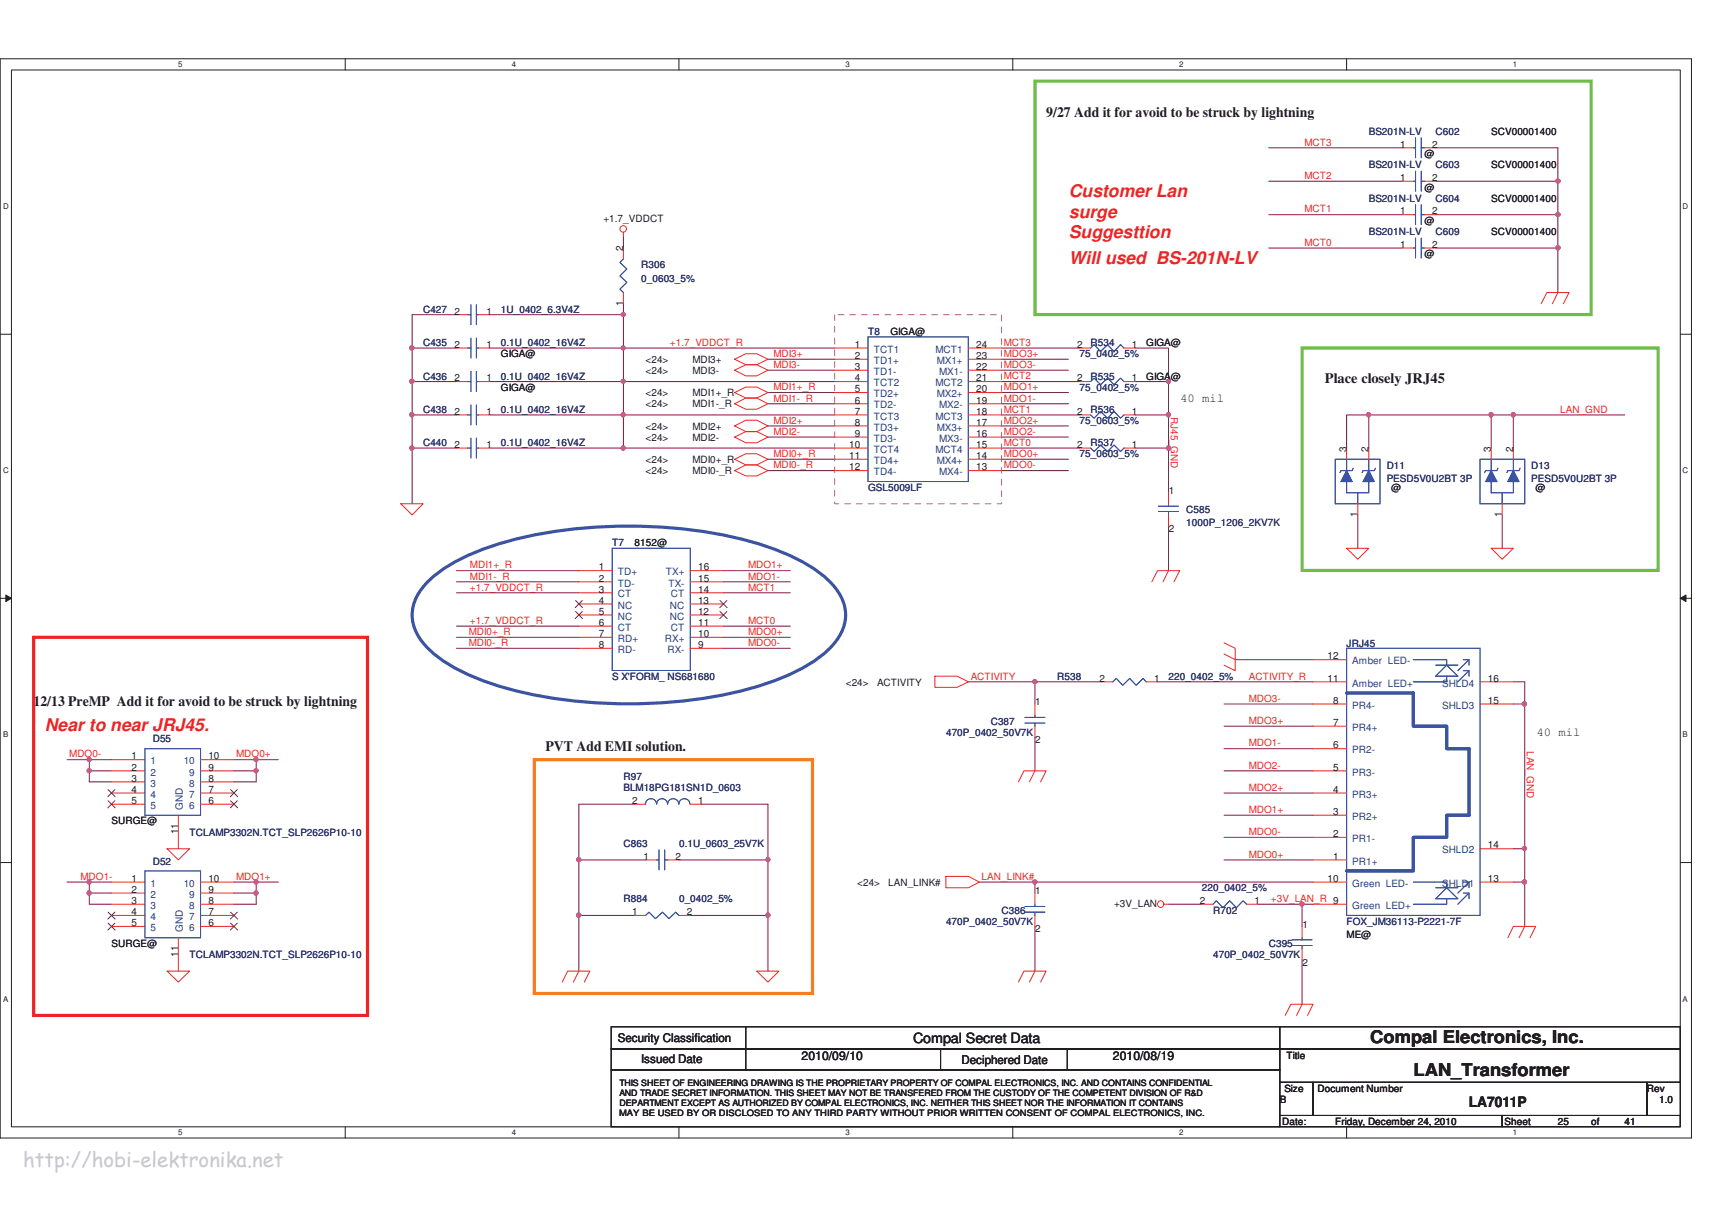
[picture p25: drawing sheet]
<svg xmlns="http://www.w3.org/2000/svg" width="297mm" height="210mm" viewBox="0 0 297 210" stroke-linecap="round" stroke-linejoin="round" font-family="sans-serif">
<defs><g id="words">
<text font-size="3.5" fill="#c7c9cb" x="4" y="202.6">http://hobi-elektronika.net</text>
<g font-size="3" fill="#ec2426">
<text x="185.5" y="34.2">Customer Lan</text>
<text x="185.5" y="37.8">surge</text>
<text x="185.5" y="41.3">Suggesttion</text>
<text x="185.5" y="45.8">Will used BS-201N-LV</text>
<text x="7.8" y="126.9">Near to near JRJ45.</text>
</g>
<g font-size="3" fill="#221e1f">
<text x="237.7" y="181">Compal Electronics, Inc.</text>
<text x="245.3" y="186.8">LAN_Transformer</text>
</g>
<g font-size="2.5" fill="#221e1f">
<text x="181.5" y="20.2">9/27 Add it for avoid to be struck by lightning</text>
<text x="229.9" y="66.5">Place closely JRJ45</text>
<text x="5.8" y="122.6">12/13 PreMP Add it for avoid to be struck by lightning</text>
<text x="94.6" y="130.2">PVT Add EMI solution.</text>
<text x="158.4" y="181">Compal Secret Data</text>
<text x="254.9" y="192.1">LA7011P</text>
</g>
<g font-size="2.1" fill="#221e1f">
<text x="204.8" y="69.7">40 mil</text>
<text x="266.6" y="127.7">40 mil</text>
<text x="107.2" y="180.8">Security Classification</text>
<text x="111.2" y="184.5">Issued Date</text>
<text x="139.1" y="184">2010/09/10</text>
<text x="166.8" y="184.7">Deciphered Date</text>
<text x="193.1" y="184">2010/08/19</text>
</g>
<g font-size="1.7" fill="#2d2d72">
<text x="237.5" y="23.4">BS201N-LV</text>
<text x="249.1" y="23.4">C602</text>
<text x="237.5" y="29.2">BS201N-LV</text>
<text x="249.1" y="29.2">C603</text>
<text x="237.5" y="35">BS201N-LV</text>
<text x="249.1" y="35">C604</text>
<text x="237.5" y="40.7">BS201N-LV</text>
<text x="249.1" y="40.7">C609</text>
<text x="111.3" y="46.6">R306</text>
<text x="111.3" y="48.9">0_0603_5%</text>
<text x="73.4" y="54.3">C427</text>
<text x="86.9" y="54.3">1U_0402_6.3V4Z</text>
<text x="150.6" y="58.2">T8</text>
<text x="73.4" y="60.1">C435</text>
<text x="73.4" y="65.9">C436</text>
<text x="86.9" y="60.1">0.1U_0402_16V4Z</text>
<text x="86.9" y="65.9">0.1U_0402_16V4Z</text>
<text x="187.3" y="62">75_0402_5%</text>
<text x="189.2" y="60.1">R534</text>
<text x="189.2" y="65.9">R535</text>
<text x="73.4" y="71.7">C438</text>
<text x="86.9" y="71.7">0.1U_0402_16V4Z</text>
<text x="187.3" y="67.8">75_0402_5%</text>
<text x="189.2" y="71.7">R536</text>
<text x="73.4" y="77.5">C440</text>
<text x="86.9" y="77.5">0.1U_0402_16V4Z</text>
<text x="187.3" y="73.6">75_0603_5%</text>
<text x="189.2" y="77.5">R537</text>
<text x="187.3" y="79.4">75_0603_5%</text>
<text x="240.6" y="81.3">D11</text>
<text x="240.6" y="83.6">PESD5V0U2BT 3P</text>
<text x="265.7" y="81.3">D13</text>
<text x="265.7" y="83.6">PESD5V0U2BT 3P</text>
<text x="150.6" y="85.2">GSL5009LF</text>
<text x="205.8" y="89">C585</text>
<text x="106.2" y="94.8">T7</text>
<text x="205.8" y="91.3">1000P_1206_2KV7K</text>
<text x="233.6" y="112.2">JRJ45</text>
<text x="106.2" y="118">S X'FORM_ NS681680</text>
<text x="183.4" y="118">R538</text>
<text x="202.7" y="118">220_0402_5%</text>
<text x="171.9" y="125.7">C387</text>
<text x="26.5" y="128.8">D55</text>
<text x="164.1" y="127.6">470P_0402_50V7K</text>
<text x="108.2" y="135.4">R97</text>
<text x="108.2" y="137.3">BLM18PG181SN1D_0603</text>
<text x="32.9" y="145">TCLAMP3302N.TCT_SLP2626P10-10</text>
<text x="108.2" y="146.9">C863</text>
<text x="117.8" y="146.9">0.1U_0603_25V7K</text>
<text x="26.5" y="150">D52</text>
<text x="208.5" y="154.7">220_0402_5%</text>
<text x="108.2" y="156.6">R884</text>
<text x="117.8" y="156.6">0_0402_5%</text>
<text x="164.1" y="160.5">470P_0402_50V7K</text>
<text x="173.8" y="158.5">C386</text>
<text x="210.5" y="158.5">R702</text>
<text x="233.6" y="160.5">FOX_JM36113-P2221-7F</text>
<text x="32.9" y="166.3">TCLAMP3302N.TCT_SLP2626P10-10</text>
<text x="210.5" y="166.2">470P_0402_50V7K</text>
<text x="220.1" y="164.3">C395</text>
</g>
<g font-size="1.7" fill="#221e1f">
<text x="258.7" y="23.4">SCV00001400</text>
<text x="242.9" y="25.6">1</text>
<text x="247.1" y="27.3">@</text>
<text x="248.5" y="25.6">2</text>
<text x="258.7" y="29.2">SCV00001400</text>
<text x="242.9" y="31.4">1</text>
<text x="247.1" y="33.1">@</text>
<text x="248.5" y="31.4">2</text>
<text x="258.7" y="35">SCV00001400</text>
<text x="104.7" y="38.5">+1.7_VDDCT</text>
<text x="242.9" y="37.2">1</text>
<text x="247.1" y="38.9">@</text>
<text x="248.5" y="37.2">2</text>
<text x="258.7" y="40.7">SCV00001400</text>
<text x="108.1" y="43.6" transform="rotate(-90 108.1 43.6)">2</text>
<text x="242.9" y="43">1</text>
<text x="247.1" y="44.6">@</text>
<text x="248.5" y="43">2</text>
<text x="108.1" y="53.1" transform="rotate(-90 108.1 53.1)">1</text>
<text x="78.8" y="54.6">2</text>
<text x="84.4" y="54.6">1</text>
<text x="154.5" y="58.2">GIGA@</text>
<text x="78.8" y="60.4">2</text>
<text x="84.4" y="60.4">1</text>
<text x="86.9" y="62">GIGA@</text>
<text x="112" y="63">&lt;24&gt;</text>
<text x="112" y="64.9">&lt;24&gt;</text>
<text x="120.1" y="63">MDI3+</text>
<text x="120.1" y="64.9">MDI3-</text>
<text x="148.3" y="60.4">1</text>
<text x="148.3" y="62.3">2</text>
<text x="148.3" y="64.2">3</text>
<text x="169.4" y="64.2">22</text>
<text x="169.4" y="60.4">24</text>
<text x="169.4" y="62.3">23</text>
<text x="186.9" y="60.4">2</text>
<text x="196.4" y="60.4">1</text>
<text x="198.9" y="60.1">GIGA@</text>
<text x="198.9" y="65.9">GIGA@</text>
<text x="78.8" y="66.1">2</text>
<text x="78.8" y="72">2</text>
<text x="84.4" y="66.1">1</text>
<text x="84.4" y="72">1</text>
<text x="86.9" y="67.8">GIGA@</text>
<text x="112" y="68.8">&lt;24&gt;</text>
<text x="112" y="70.7">&lt;24&gt;</text>
<text x="120.1" y="68.8">MDI1+_R</text>
<text x="120.1" y="70.7">MDI1-_R</text>
<text x="148.3" y="66.1">4</text>
<text x="148.3" y="68.1">5</text>
<text x="148.3" y="70">6</text>
<text x="148.3" y="72">7</text>
<text x="169.4" y="70">19</text>
<text x="169.4" y="66.1">21</text>
<text x="169.4" y="72">18</text>
<text x="169.4" y="68.1">20</text>
<text x="186.9" y="72">2</text>
<text x="186.9" y="66.1">2</text>
<text x="196.4" y="72">1</text>
<text x="196.4" y="66.1">1</text>
<text x="78.8" y="77.7">2</text>
<text x="84.4" y="77.7">1</text>
<text x="112" y="76.5">&lt;24&gt;</text>
<text x="112" y="74.5">&lt;24&gt;</text>
<text x="120.1" y="76.5">MDI2-</text>
<text x="120.1" y="74.5">MDI2+</text>
<text x="147.3" y="77.7">10</text>
<text x="148.3" y="73.9">8</text>
<text x="148.3" y="75.8">9</text>
<text x="169.4" y="75.8">16</text>
<text x="169.4" y="77.7">15</text>
<text x="169.4" y="73.9">17</text>
<text x="186.9" y="77.7">2</text>
<text x="196.4" y="77.7">1</text>
<text x="112" y="80.3">&lt;24&gt;</text>
<text x="112" y="82.3">&lt;24&gt;</text>
<text x="120.1" y="80.3">MDI0+_R</text>
<text x="120.1" y="82.3">MDI0-_R</text>
<text x="147.3" y="79.7">11</text>
<text x="147.3" y="81.6">12</text>
<text x="169.4" y="81.6">13</text>
<text x="169.4" y="79.7">14</text>
<text x="233.6" y="78.4" transform="rotate(-90 233.6 78.4)">3</text>
<text x="237.5" y="78.4" transform="rotate(-90 237.5 78.4)">2</text>
<text x="258.7" y="78.4" transform="rotate(-90 258.7 78.4)">3</text>
<text x="262.5" y="78.4" transform="rotate(-90 262.5 78.4)">2</text>
<text x="202.8" y="85.7">1</text>
<text x="235.5" y="89.8" transform="rotate(-90 235.5 89.8)">1</text>
<text x="241.4" y="85.2">@</text>
<text x="260.6" y="89.8" transform="rotate(-90 260.6 89.8)">1</text>
<text x="266.4" y="85.2">@</text>
<text x="110.1" y="94.8">8152@</text>
<text x="202.8" y="92.3">2</text>
<text x="103.9" y="99">1</text>
<text x="103.9" y="100.9">2</text>
<text x="121.1" y="100.9">15</text>
<text x="121.1" y="99">16</text>
<text x="103.9" y="102.8">3</text>
<text x="103.9" y="104.8">4</text>
<text x="103.9" y="106.7">5</text>
<text x="121.1" y="104.8">13</text>
<text x="121.1" y="106.7">12</text>
<text x="121.1" y="102.8">14</text>
<text x="103.9" y="108.6">6</text>
<text x="103.9" y="110.6">7</text>
<text x="103.9" y="112.5">8</text>
<text x="121.1" y="108.6">11</text>
<text x="121.1" y="112.5">9</text>
<text x="121.1" y="110.6">10</text>
<text x="146.8" y="119">&lt;24&gt;</text>
<text x="152.2" y="119">ACTIVITY</text>
<text x="190.8" y="118.3">2</text>
<text x="200.2" y="118.3">1</text>
<text x="230.4" y="118.3">11</text>
<text x="230.4" y="114.4">12</text>
<text x="258.2" y="118.3">16</text>
<text x="179.6" y="122.4">1</text>
<text x="231.3" y="126">7</text>
<text x="231.3" y="122.1">8</text>
<text x="258.2" y="122.1">15</text>
<text x="22.8" y="131.8">1</text>
<text x="36.2" y="131.8">10</text>
<text x="179.6" y="129">2</text>
<text x="231.3" y="129.9">6</text>
<text x="22.8" y="133.7">2</text>
<text x="22.8" y="135.6">3</text>
<text x="22.8" y="137.6">4</text>
<text x="36.2" y="137.6">7</text>
<text x="36.2" y="135.6">8</text>
<text x="36.2" y="133.7">9</text>
<text x="231.3" y="137.6">4</text>
<text x="231.3" y="133.7">5</text>
<text x="19.3" y="143.1">SURGE@</text>
<text x="22.8" y="139.5">5</text>
<text x="36.2" y="139.5">6</text>
<text x="109.7" y="139.5">2</text>
<text x="121.1" y="139.5">1</text>
<text x="231.3" y="141.4">3</text>
<text x="30.9" y="144.8" transform="rotate(-90 30.9 144.8)">11</text>
<text x="111.6" y="149.2">1</text>
<text x="117.2" y="149.2">2</text>
<text x="231.3" y="145.3">2</text>
<text x="231.3" y="149.2">1</text>
<text x="258.2" y="147.2">14</text>
<text x="22.8" y="153">1</text>
<text x="22.8" y="154.9">2</text>
<text x="36.2" y="153">10</text>
<text x="36.2" y="154.9">9</text>
<text x="148.7" y="153.7">&lt;24&gt;</text>
<text x="154.1" y="153.7">LAN_LINK#</text>
<text x="179.6" y="155.2">1</text>
<text x="230.4" y="153">10</text>
<text x="258.2" y="153">13</text>
<text x="22.8" y="156.9">3</text>
<text x="22.8" y="158.8">4</text>
<text x="22.8" y="160.7">5</text>
<text x="36.2" y="160.7">6</text>
<text x="36.2" y="158.8">7</text>
<text x="36.2" y="156.9">8</text>
<text x="109.7" y="158.8">1</text>
<text x="119.2" y="158.8">2</text>
<text x="179.6" y="161.8">2</text>
<text x="193.3" y="157.4">+3V_LAN</text>
<text x="208.2" y="156.9">2</text>
<text x="217.6" y="156.9">1</text>
<text x="226" y="161">1</text>
<text x="19.3" y="164.3">SURGE@</text>
<text x="30.9" y="166" transform="rotate(-90 30.9 166)">11</text>
<text x="226" y="167.6">2</text>
<text x="233.6" y="162.8">ME@</text>
<text x="223.2" y="183.8">Title</text>
<text x="222" y="191.4">B</text>
<text x="222.8" y="189.4">Size</text>
<text x="228.6" y="189.4">Document Number</text>
<text x="285.8" y="189.4">Rev</text>
<text x="287.9" y="191.4">1.0</text>
<text x="222.5" y="195.2">Date:</text>
<text x="231.7" y="195.2">Friday, December 24, 2010</text>
<text x="261.1" y="195.2">Sheet</text>
<text x="270.3" y="195.2">25</text>
<text x="276.1" y="195.2">of</text>
<text x="281.9" y="195.2">41</text>
</g>
<g font-size="1.7" fill="#ec2426">
<text x="226.3" y="25.3">MCT3</text>
<text x="226.3" y="31.1">MCT2</text>
<text x="226.3" y="36.9">MCT1</text>
<text x="226.3" y="42.7">MCT0</text>
<text x="116.2" y="60">+1.7_VDDCT_R</text>
<text x="134.2" y="62">MDI3+</text>
<text x="134.2" y="63.9">MDI3-</text>
<text x="174.2" y="62">MDO3+</text>
<text x="174.2" y="63.9">MDO3-</text>
<text x="174.2" y="65.8">MCT2</text>
<text x="174.2" y="60">MCT3</text>
<text x="134.2" y="69.7">MDI1-_R</text>
<text x="134.2" y="67.7">MDI1+_R</text>
<text x="174.2" y="67.7">MDO1+</text>
<text x="174.2" y="69.7">MDO1-</text>
<text x="174.2" y="71.6">MCT1</text>
<text x="270.7" y="71.6">LAN_GND</text>
<text x="134.2" y="73.5">MDI2+</text>
<text x="134.2" y="75.5">MDI2-</text>
<text x="174.2" y="77.4">MCT0</text>
<text x="174.2" y="75.5">MDO2-</text>
<text x="174.2" y="73.5">MDO2+</text>
<text x="203.1" y="72.4" transform="rotate(90 203.1 72.4)">RJ45_GND</text>
<text x="134.2" y="79.3">MDI0+_R</text>
<text x="134.2" y="81.3">MDI0-_R</text>
<text x="174.2" y="79.3">MDO0+</text>
<text x="174.2" y="81.3">MDO0-</text>
<text x="81.5" y="98.6">MDI1+_R</text>
<text x="81.5" y="100.6">MDI1-_R</text>
<text x="129.8" y="98.6">MDO1+</text>
<text x="129.8" y="100.6">MDO1-</text>
<text x="81.5" y="102.5">+1.7_VDDCT_R</text>
<text x="129.8" y="102.5">MCT1</text>
<text x="81.3" y="110.2">MDI0+_R</text>
<text x="81.3" y="112.2">MDI0-_R</text>
<text x="81.5" y="108.3">+1.7_VDDCT_R</text>
<text x="129.8" y="108.3">MCT0</text>
<text x="129.8" y="110.2">MDO0+</text>
<text x="129.8" y="112.2">MDO0-</text>
<text x="168.4" y="117.9">ACTIVITY</text>
<text x="216.7" y="117.9">ACTIVITY_R</text>
<text x="216.7" y="125.6">MDO3+</text>
<text x="216.7" y="121.8">MDO3-</text>
<text x="12" y="131.4">MDO0-</text>
<text x="41" y="131.4">MDO0+</text>
<text x="216.7" y="129.5">MDO1-</text>
<text x="264.9" y="130.3" transform="rotate(90 264.9 130.3)">LAN_GND</text>
<text x="216.7" y="137.2">MDO2+</text>
<text x="216.7" y="133.4">MDO2-</text>
<text x="216.7" y="141.1">MDO1+</text>
<text x="216.7" y="145">MDO0-</text>
<text x="216.7" y="148.8">MDO0+</text>
<text x="14" y="152.7">MDO1-</text>
<text x="41" y="152.7">MDO1+</text>
<text x="170.3" y="152.7">LAN_LINK#</text>
<text x="220.5" y="156.5">+3V_LAN_R 9</text>
</g>
<g font-size="1.7" fill="#1d437e">
<text x="151.6" y="61.2">TCT1</text>
<text x="151.6" y="63.2">TD1+</text>
<text x="151.6" y="65.1">TD1-</text>
<text x="162.3" y="61.2">MCT1</text>
<text x="162.5" y="63.2">MX1+</text>
<text x="162.9" y="65.1">MX1-</text>
<text x="151.6" y="67">TCT2</text>
<text x="151.6" y="68.9">TD2+</text>
<text x="151.6" y="70.9">TD2-</text>
<text x="162.3" y="67">MCT2</text>
<text x="162.5" y="68.9">MX2+</text>
<text x="162.9" y="70.9">MX2-</text>
<text x="151.6" y="72.8">TCT3</text>
<text x="151.6" y="74.7">TD3+</text>
<text x="151.6" y="76.7">TD3-</text>
<text x="162.3" y="72.8">MCT3</text>
<text x="162.5" y="74.7">MX3+</text>
<text x="162.9" y="76.7">MX3-</text>
<text x="151.6" y="78.6">TCT4</text>
<text x="151.6" y="80.5">TD4+</text>
<text x="151.6" y="82.4">TD4-</text>
<text x="162.3" y="78.6">MCT4</text>
<text x="162.5" y="80.5">MX4+</text>
<text x="162.9" y="82.4">MX4-</text>
<text x="107.2" y="99.8">TD+</text>
<text x="107.2" y="101.8">TD-</text>
<text x="115.5" y="99.8">TX+</text>
<text x="116" y="101.8">TX-</text>
<text x="107.2" y="103.7">CT</text>
<text x="107.2" y="105.6">NC</text>
<text x="107.2" y="107.5">NC</text>
<text x="116.2" y="105.6">NC</text>
<text x="116.2" y="107.5">NC</text>
<text x="116.4" y="103.7">CT</text>
<text x="107.2" y="109.5">CT</text>
<text x="107.2" y="111.4">RD+</text>
<text x="107.2" y="113.3">RD-</text>
<text x="115.4" y="111.4">RX+</text>
<text x="115.8" y="113.3">RX-</text>
<text x="116.4" y="109.5">CT</text>
<text x="234.6" y="119.1">Amber LED+</text>
<text x="234.6" y="115.3">Amber LED-</text>
<text x="250.2" y="119.1">SHLD4</text>
<text x="234.6" y="123">PR4-</text>
<text x="250.2" y="123">SHLD3</text>
<text x="234.6" y="130.7">PR2-</text>
<text x="234.6" y="126.8">PR4+</text>
<text x="26.1" y="132.6">1</text>
<text x="26.1" y="134.6">2</text>
<text x="26.1" y="136.5">3</text>
<text x="31.9" y="132.6">10</text>
<text x="32.8" y="136.5">8</text>
<text x="32.8" y="134.6">9</text>
<text x="234.6" y="134.6">PR3-</text>
<text x="26.1" y="138.4">4</text>
<text x="26.1" y="140.4">5</text>
<text x="31.7" y="140.5" transform="rotate(-90 31.7 140.5)">GND</text>
<text x="32.8" y="140.4">6</text>
<text x="32.8" y="138.4">7</text>
<text x="234.6" y="142.3">PR2+</text>
<text x="234.6" y="138.4">PR3+</text>
<text x="234.6" y="146.1">PR1-</text>
<text x="250.2" y="148.1">SHLD2</text>
<text x="26.1" y="153.9">1</text>
<text x="26.1" y="155.8">2</text>
<text x="31.9" y="153.9">10</text>
<text x="32.8" y="155.8">9</text>
<text x="234.6" y="150">PR1+</text>
<text x="234.6" y="153.9">Green LED-</text>
<text x="250.2" y="153.9">SHLD1</text>
<text x="26.1" y="157.7">3</text>
<text x="26.1" y="159.7">4</text>
<text x="26.1" y="161.6">5</text>
<text x="31.7" y="161.8" transform="rotate(-90 31.7 161.8)">GND</text>
<text x="32.8" y="161.6">6</text>
<text x="32.8" y="159.7">7</text>
<text x="32.8" y="157.7">8</text>
<text x="234.6" y="157.7">Green LED+</text>
</g>
<g font-size="1.5" fill="#221e1f">
<text x="107.5" y="188.4">THIS SHEET OF ENGINEERING DRAWING IS THE PROPRIETARY PROPERTY OF COMPAL ELECTRONICS, INC. AND CONTAINS CONFIDENTIAL</text>
<text x="107.5" y="190.2">AND TRADE SECRET INFORMATION. THIS SHEET MAY NOT BE TRANSFERED FROM THE CUSTODY OF THE COMPETENT DIVISION OF R&amp;D</text>
<text x="107.5" y="192">DEPARTMENT EXCEPT AS AUTHORIZED BY COMPAL ELECTRONICS, INC. NEITHER THIS SHEET NOR THE INFORMATION IT CONTAINS</text>
<text x="107.4" y="193.7">MAY BE USED BY OR DISCLOSED TO ANY THIRD PARTY WITHOUT PRIOR WRITTEN CONSENT OF COMPAL ELECTRONICS, INC.</text>
</g>
<g font-size="1.4" fill="#221e1f">
<text x="30.9" y="11.6">5</text>
<text x="88.8" y="11.6">4</text>
<text x="146.7" y="11.6">3</text>
<text x="204.6" y="11.6">2</text>
<text x="262.5" y="11.6">1</text>
<text x=".5" y="36.3">D</text>
<text x="291.9" y="36.3">D</text>
<text x=".5" y="82.1">C</text>
<text x="291.9" y="82.1">C</text>
<text x=".5" y="128">B</text>
<text x="291.9" y="128">B</text>
<text x=".5" y="173.8">A</text>
<text x="291.9" y="173.8">A</text>
<text x="30.9" y="197">5</text>
<text x="88.8" y="197">4</text>
<text x="146.7" y="197">3</text>
<text x="204.6" y="197">2</text>
<text x="262.5" y="197">1</text>
</g>
</g></defs>
<path d="M0 10.2h293.5v187.3h-293.5zM2 12.1h289.5v183.4h-289.5z" fill="none" stroke="#221e1f" stroke-width=".17"/>
<g fill="#fff">
<path d="M30.9 10.4h.8v1.5h-.8z"/>
<path d="M30.9 195.8h.8v1.5h-.8z"/>
</g>
<path d="M59.9 10.2v1.9M59.9 195.5v2" fill="none" stroke="#221e1f" stroke-width=".17"/>
<g fill="#fff">
<path d="M88.9 10.4h.7v1.5h-.7z"/>
<path d="M88.9 195.8h.7v1.5h-.7z"/>
</g>
<path d="M117.8 10.2v1.9M117.8 195.5v2" fill="none" stroke="#221e1f" stroke-width=".17"/>
<g fill="#fff">
<path d="M146.8 10.4h.7v1.5h-.7z"/>
<path d="M146.8 195.8h.7v1.5h-.7z"/>
</g>
<path d="M175.7 10.2v1.9M175.7 195.5v2" fill="none" stroke="#221e1f" stroke-width=".17"/>
<g fill="#fff">
<path d="M204.7 10.4h.7v1.5h-.7z"/>
<path d="M204.7 195.8h.7v1.5h-.7z"/>
</g>
<path d="M233.6 10.2v1.9M233.6 195.5v2" fill="none" stroke="#221e1f" stroke-width=".17"/>
<g fill="#fff">
<path d="M262.6 10.4h.7v1.5h-.7z"/>
<path d="M262.6 195.8h.7v1.5h-.7z"/>
<path d="M.5 35h1v1.6h-1z"/>
<path d="M292.1 35h.9v1.6h-.9z"/>
<path d="M.5 80.9h1v1.5h-1z"/>
<path d="M292.1 80.9h.9v1.5h-.9z"/>
</g>
<path d="M0 58h2M291.5 58h2" fill="none" stroke="#221e1f" stroke-width=".17"/>
<g fill="#fff">
<path d="M.5 126.8h.9v1.5h-.9z"/>
<path d="M292.1 126.8h.9v1.5h-.9z"/>
</g>
<path d="M0 103.8h2M291.5 103.8h2" fill="none" stroke="#221e1f" stroke-width=".17"/>
<path d="M1 103.3l1 .5-1 .6z" fill="#221e1f"/>
<path d="M1 103.3l1 .5-1 .6z" fill="none" stroke="#221e1f" stroke-width=".17"/>
<path d="M291.5 103.8l1-.5v1.1z" fill="#221e1f"/>
<path d="M291.5 103.8l1-.5v1.1z" fill="none" stroke="#221e1f" stroke-width=".17"/>
<g fill="#fff">
<path d="M.5 172.6h.9v1.5h-.9z"/>
<path d="M292.1 172.6h.9v1.5h-.9z"/>
</g>
<path d="M0 149.7h2M291.5 149.7h2" fill="none" stroke="#221e1f" stroke-width=".17"/>
<path d="M225.9 156.9h1.9" fill="none" stroke="#7f1542" stroke-width=".17"/>
<circle cx="225.9" cy="156.9" r=".38" fill="#b8529f"/>
<circle cx="225.9" cy="156.9" r=".38" fill="none" stroke="#b8529f" stroke-width=".17"/>
<path d="M179.6 153.1h48.2M202.7 156.9h5.8" fill="none" stroke="#7f1542" stroke-width=".17"/>
<circle cx="179.5" cy="153.1" r=".38" fill="#b8529f"/>
<circle cx="179.5" cy="153.1" r=".38" fill="none" stroke="#b8529f" stroke-width=".17"/>
<path d="M168 118.3h11.6v3.9M214.3 114.5h13.5M169.9 153.1h9.7v1.9M179.6 160.8v7.7" fill="none" stroke="#7f1542" stroke-width=".17"/>
<circle cx="179.5" cy="118.3" r=".37" fill="#b8529f"/>
<circle cx="179.5" cy="118.3" r=".37" fill="none" stroke="#b8529f" stroke-width=".17"/>
<path d="M179.6 118.3h11.6M200.8 118.3h27M179.6 128v5.8M212.4 129.9h15.4M212.4 133.8h15.4M212.4 126h15.4M212.4 122.2h15.4M212.4 137.6h15.4M212.4 145.3h15.4M212.4 141.5h15.4M212.4 149.2h15.4M264.5 153.1v7.7" fill="none" stroke="#7f1542" stroke-width=".17"/>
<circle cx="264.5" cy="153.1" r=".38" fill="#b8529f"/>
<circle cx="264.5" cy="153.1" r=".38" fill="none" stroke="#b8529f" stroke-width=".17"/>
<path d="M264.5 122.2v25.1" fill="none" stroke="#7f1542" stroke-width=".17"/>
<circle cx="264.5" cy="122.1" r=".38" fill="#b8529f"/>
<circle cx="264.5" cy="122.1" r=".38" fill="none" stroke="#b8529f" stroke-width=".17"/>
<path d="M262.6 118.3h1.9v3.9h-1.9M262.6 147.3h1.9v5.8h-1.9" fill="none" stroke="#7f1542" stroke-width=".17"/>
<circle cx="264.5" cy="147.2" r=".37" fill="#b8529f"/>
<circle cx="264.5" cy="147.2" r=".37" fill="none" stroke="#b8529f" stroke-width=".17"/>
<path d="M71.5 60.4v5.8M108.2 77.8h36.6" fill="none" stroke="#7f1542" stroke-width=".17"/>
<circle cx="108.1" cy="77.8" r=".37" fill="#b8529f"/>
<circle cx="108.1" cy="77.8" r=".37" fill="none" stroke="#b8529f" stroke-width=".17"/>
<path d="M133.2 62.3h11.6M133.2 64.2h11.6M133.2 79.7h11.6M173.8 77.8h13.5M197 77.8h5.7M133.2 81.7h11.6M202.7 91.3v7.7" fill="none" stroke="#7f1542" stroke-width=".17"/>
<circle cx="202.7" cy="77.8" r=".37" fill="#b8529f"/>
<circle cx="202.7" cy="77.8" r=".37" fill="none" stroke="#b8529f" stroke-width=".17"/>
<path d="M173.8 62.3h11.6M173.8 64.2h11.6M202.7 66.2v5.8" fill="none" stroke="#7f1542" stroke-width=".17"/>
<circle cx="202.7" cy="66.2" r=".36" fill="#b8529f"/>
<circle cx="202.7" cy="66.2" r=".36" fill="none" stroke="#b8529f" stroke-width=".17"/>
<path d="M71.5 66.2h7.7M108.2 60.4h36.6M173.8 75.9h11.6M173.8 73.9h11.6M173.8 68.1h11.6M173.8 70.1h11.6M173.8 79.7h11.6M173.8 66.2h13.5M173.8 60.4h13.5M197 60.4h5.7v5.8h-5.7M202.7 77.8v7.7M173.8 81.7h11.6" fill="none" stroke="#7f1542" stroke-width=".17"/>
<circle cx="71.5" cy="66.2" r=".37" fill="#b8529f"/>
<circle cx="71.5" cy="66.2" r=".37" fill="none" stroke="#b8529f" stroke-width=".17"/>
<path d="M71.5 77.8v9.6" fill="none" stroke="#7f1542" stroke-width=".17"/>
<circle cx="71.4" cy="77.8" r=".38" fill="#b8529f"/>
<circle cx="71.4" cy="77.8" r=".38" fill="none" stroke="#b8529f" stroke-width=".17"/>
<path d="M71.5 72v5.8" fill="none" stroke="#7f1542" stroke-width=".17"/>
<circle cx="71.4" cy="72" r=".38" fill="#b8529f"/>
<circle cx="71.4" cy="72" r=".38" fill="none" stroke="#b8529f" stroke-width=".17"/>
<path d="M71.5 66.2v5.8M71.5 77.8h7.7" fill="none" stroke="#7f1542" stroke-width=".17"/>
<circle cx="71.5" cy="66.2" r=".37" fill="#b8529f"/>
<circle cx="71.5" cy="66.2" r=".37" fill="none" stroke="#b8529f" stroke-width=".17"/>
<path d="M71.5 72h7.7M71.5 60.4h7.7M108.2 66.2h36.6" fill="none" stroke="#7f1542" stroke-width=".17"/>
<circle cx="108.1" cy="66.2" r=".36" fill="#b8529f"/>
<circle cx="108.1" cy="66.2" r=".36" fill="none" stroke="#b8529f" stroke-width=".17"/>
<path d="M173.8 72h13.5M197 72h5.7v5.8" fill="none" stroke="#7f1542" stroke-width=".17"/>
<circle cx="202.7" cy="72" r=".37" fill="#b8529f"/>
<circle cx="202.7" cy="72" r=".37" fill="none" stroke="#b8529f" stroke-width=".17"/>
<path d="M108.2 72h36.6" fill="none" stroke="#7f1542" stroke-width=".17"/>
<circle cx="108.1" cy="72" r=".37" fill="#b8529f"/>
<circle cx="108.1" cy="72" r=".37" fill="none" stroke="#b8529f" stroke-width=".17"/>
<g fill="none" stroke="#7f1542" stroke-width=".17">
<path d="M108.2 72v5.8M237.5 72h-3.9v5.8M79.2 99h21.2M125.5 99h11.6M235.6 89.4v5.7M260.6 89.4v5.7M79.2 101h21.2M79.2 108.7h21.2M79.2 110.6h21.2M79.2 112.5h21.2M79.2 102.9h21.2M125.5 101h11.6"/>
<path d="M125.5 108.7h11.6M125.5 110.6h11.6M125.5 112.5h11.6M125.5 102.9h11.6"/>
</g>
<circle cx="237.4" cy="72" r=".37" fill="#b8529f"/>
<circle cx="237.4" cy="72" r=".37" fill="none" stroke="#b8529f" stroke-width=".17"/>
<path d="M258.7 72h-21.2v5.8" fill="none" stroke="#7f1542" stroke-width=".17"/>
<circle cx="258.7" cy="72" r=".38" fill="#b8529f"/>
<circle cx="258.7" cy="72" r=".38" fill="none" stroke="#b8529f" stroke-width=".17"/>
<path d="M258.7 77.8v-5.8h3.9v5.8" fill="none" stroke="#7f1542" stroke-width=".17"/>
<circle cx="262.5" cy="72" r=".38" fill="#b8529f"/>
<circle cx="262.5" cy="72" r=".38" fill="none" stroke="#b8529f" stroke-width=".17"/>
<path d="M249.1 25.7h21.2M249.1 31.5h21.2v5.8M262.6 72h19.3" fill="none" stroke="#7f1542" stroke-width=".17"/>
<circle cx="270.3" cy="37.2" r=".37" fill="#b8529f"/>
<circle cx="270.3" cy="37.2" r=".37" fill="none" stroke="#b8529f" stroke-width=".17"/>
<circle cx="270.3" cy="31.4" r=".38" fill="#b8529f"/>
<circle cx="270.3" cy="31.4" r=".38" fill="none" stroke="#b8529f" stroke-width=".17"/>
<path d="M249.1 37.3h21.2v5.7h-21.2" fill="none" stroke="#7f1542" stroke-width=".17"/>
<circle cx="270.3" cy="43" r=".39" fill="#b8529f"/>
<circle cx="270.3" cy="43" r=".39" fill="none" stroke="#b8529f" stroke-width=".17"/>
<path d="M220.1 31.5h23.2M220.1 37.3h23.2M220.1 25.7h23.2M270.3 25.7v5.8M220.1 43h23.2M270.3 43v7.8M85 60.4h23.2v11.6h-23.2M85 77.8h23.2M85 66.2h23.2" fill="none" stroke="#7f1542" stroke-width=".17"/>
<circle cx="108.1" cy="60.4" r=".37" fill="#b8529f"/>
<circle cx="108.1" cy="60.4" r=".37" fill="none" stroke="#b8529f" stroke-width=".17"/>
<path d="M71.5 54.6v5.8" fill="none" stroke="#7f1542" stroke-width=".17"/>
<circle cx="71.4" cy="60.4" r=".38" fill="#b8529f"/>
<circle cx="71.4" cy="60.4" r=".38" fill="none" stroke="#b8529f" stroke-width=".17"/>
<path d="M85 54.6h23.2" fill="none" stroke="#7f1542" stroke-width=".17"/>
<circle cx="108.1" cy="54.6" r=".36" fill="#b8529f"/>
<circle cx="108.1" cy="54.6" r=".36" fill="none" stroke="#b8529f" stroke-width=".17"/>
<path d="M71.5 54.6h7.7M108.2 41.1v1.9M108.2 52.7v7.7M133.2 73.9h11.6M133.2 75.9h11.6M133.2 70.1h11.6M133.2 68.1h11.6M100.4 149.2h11.6M119.8 158.9h13.4" fill="none" stroke="#7f1542" stroke-width=".17"/>
<circle cx="133.2" cy="158.8" r=".38" fill="#b8529f"/>
<circle cx="133.2" cy="158.8" r=".38" fill="none" stroke="#b8529f" stroke-width=".17"/>
<path d="M117.8 149.2h15.4v9.7" fill="none" stroke="#7f1542" stroke-width=".17"/>
<circle cx="133.2" cy="149.2" r=".37" fill="#b8529f"/>
<circle cx="133.2" cy="149.2" r=".37" fill="none" stroke="#b8529f" stroke-width=".17"/>
<path d="M100.4 158.9v9.6" fill="none" stroke="#7f1542" stroke-width=".17"/>
<circle cx="100.4" cy="158.8" r=".39" fill="#b8529f"/>
<circle cx="100.4" cy="158.8" r=".39" fill="none" stroke="#b8529f" stroke-width=".17"/>
<path d="M100.4 149.2v9.7h9.7M133.2 158.9v9.6" fill="none" stroke="#7f1542" stroke-width=".17"/>
<circle cx="100.4" cy="149.2" r=".38" fill="#b8529f"/>
<circle cx="100.4" cy="149.2" r=".38" fill="none" stroke="#b8529f" stroke-width=".17"/>
<path d="M48.3 131.8h-3.8l-.1 2M110.1 139.6h-9.7v9.6M121.7 139.6h11.5v9.6M40.6 153.1h3.9v1.9M218.2 156.9h7.7v3.9M225.9 166.6v7.7" fill="none" stroke="#7f1542" stroke-width=".17"/>
<circle cx="44.4" cy="131.8" r=".36" fill="#b8529f"/>
<circle cx="44.4" cy="131.8" r=".36" fill="none" stroke="#b8529f" stroke-width=".17"/>
<path d="M15.5 131.8h3.8M15.5 133.8h3.8M40.6 131.8h3.8" fill="none" stroke="#7f1542" stroke-width=".17"/>
<circle cx="15.5" cy="131.8" r=".37" fill="#b8529f"/>
<circle cx="15.5" cy="131.8" r=".37" fill="none" stroke="#b8529f" stroke-width=".17"/>
<path d="M44.4 153.1h3.9" fill="none" stroke="#7f1542" stroke-width=".17"/>
<circle cx="44.4" cy="153.1" r=".37" fill="#b8529f"/>
<circle cx="44.4" cy="153.1" r=".37" fill="none" stroke="#b8529f" stroke-width=".17"/>
<path d="M15.5 155h3.8M15.5 153.1h3.8" fill="none" stroke="#7f1542" stroke-width=".17"/>
<circle cx="15.5" cy="153.1" r=".37" fill="#b8529f"/>
<circle cx="15.5" cy="153.1" r=".37" fill="none" stroke="#b8529f" stroke-width=".17"/>
<path d="M15.5 156.9h3.8M40.6 155h3.8v1.9h-3.8" fill="none" stroke="#7f1542" stroke-width=".17"/>
<circle cx="44.4" cy="155" r=".37" fill="#b8529f"/>
<circle cx="44.4" cy="155" r=".37" fill="none" stroke="#b8529f" stroke-width=".17"/>
<path d="M15.5 155v1.9" fill="none" stroke="#7f1542" stroke-width=".17"/>
<circle cx="15.5" cy="155" r=".38" fill="#b8529f"/>
<circle cx="15.5" cy="155" r=".38" fill="none" stroke="#b8529f" stroke-width=".17"/>
<path d="M15.5 135.7h3.8M40.6 133.8h3.8v1.9h-3.8M11.6 153.1h3.9v1.9" fill="none" stroke="#7f1542" stroke-width=".17"/>
<circle cx="44.4" cy="133.7" r=".36" fill="#b8529f"/>
<circle cx="44.4" cy="133.7" r=".36" fill="none" stroke="#b8529f" stroke-width=".17"/>
<path d="M15.5 133.8v1.9" fill="none" stroke="#7f1542" stroke-width=".17"/>
<circle cx="15.5" cy="133.7" r=".37" fill="#b8529f"/>
<circle cx="15.5" cy="133.7" r=".37" fill="none" stroke="#b8529f" stroke-width=".17"/>
<path d="M11.6 131.8h3.9v2" fill="none" stroke="#7f1542" stroke-width=".17"/>
<g fill="none" stroke="#ec2426" stroke-width=".17">
<path d="M243.3 25.7h1.9M243.3 37.3h1.9M243.3 31.5h1.9M247.1 25.7h2M247.1 37.3h2M247.1 31.5h2M79.2 54.6h1.9M83 54.6h2M108.2 43v1.9M108.2 50.8v1.9M108.2 40.3v.8M267.4 52.7l1-1.9h3.8l-.9 1.9"/>
<path d="M270.3 50.8l-1 1.9M79.2 60.4h1.9M83 60.4h2M127.5 62.3l1.9-.9h1.9l1.9 .9-1.9 1h-1.9zM127.5 64.2l1.9-.9h1.9l1.9 .9-1.9 1h-1.9zM127.5 79.7l1.9-1h1.9l1.9 1-1.9 1h-1.9zM127.5 75.9l1.9-1h1.9l1.9 1-1.9 .9h-1.9zM127.5 73.9l1.9-1h1.9l1.9 1-1.9 1h-1.9zM127.5 68.1l1.9-.9h1.9l1.9 .9-1.9 1h-1.9zM127.5 70.1l1.9-1h1.9l1.9 1-1.9 .9h-1.9zM187.3 72h1.9M187.3 77.8h1.9"/>
<path d="M195 72h2M195 77.8h2M69.5 87.4h3.9l-1.9 2zM127.5 81.7l1.9-1h1.9l1.9 1-1.9 .9h-1.9zM202.7 99l-.9 2M202.7 85.5v1.9M202.7 89.4v1.9M233.6 95.1h3.9l-1.9 2zM258.7 95.1h3.9l-2 2zM162.2 117.3h3.9l1.9 1-1.9 1h-3.9zM191.2 118.3h1.9M198.9 118.3h1.9"/>
<path d="M199.8 101l1-2h3.9l-1 2M212.4 111.6l1.9 .9v3.9l-1.9-1M212.4 113.5l1.9 1M19.3 131.8h5.8M19.3 133.8h5.8M19.3 135.7h5.8M19.3 137.6h5.8M19.3 139.6h5.8M34.8 131.8h5.8M34.8 133.8h5.8M34.8 135.7h5.8M34.8 137.6h5.8"/>
<path d="M34.8 139.6h5.8M176.7 135.7l1-1.9h3.8l-.9 1.9M179.6 133.8l-1 1.9M179.6 122.2v1.9M179.6 126v2M29 147.3h3.9l-2 1.9zM30.9 141.5v5.8M112 149.2h1.9M115.9 149.2h1.9M164.1 152.1h3.9l1.9 1-1.9 1h-3.9zM202 156.9h.7M29 168.5h3.9l-2 1.9z"/>
<path d="M97.5 170.4l1-1.9h3.8l-.9 1.9M100.4 168.5l-.9 1.9M131.3 168.5h3.8l-1.9 1.9zM176.7 170.4l1-1.9h3.8l-.9 1.9M179.6 168.5l-1 1.9M223 176.2l1-1.9h3.8l-.9 1.9M225.9 174.3l-.9 1.9M225.9 160.8v1.9M225.9 164.6v2M261.6 162.7l1-1.9h3.9l-1 1.9M264.5 160.8l-.9 1.9"/>
<circle cx="108.1" cy="39.7" r=".56"/>
<circle cx="201.4" cy="156.9" r=".57"/>
</g>
<g fill="none" stroke="#221e1f" stroke-width=".17">
<path d="M106 178.2h116v3.8h-116zM129.4 178.2v7.5M222 178.2h69.5v3.8h-69.5zM106 182h116v3.7h-116zM106 185.7h116v9.8h-116zM163.2 182v3.7M185.2 182v3.7M222 182h69.5v5.8h-69.5zM222 187.8h5.8v5.8h-5.8zM222 193.6h38.6v1.9h-38.6zM227.8 187.8h58v5.8h-58zM260.6 193.6h30.9v1.9h-30.9z"/>
<path d="M285.8 187.8h5.7v5.8h-5.7z"/>
</g>
<path d="M144.8 54.6h29v32.8h-29z" fill="none" stroke="#b8529f" stroke-width=".17" stroke-dasharray="1 1 1 1 1 1 1 1"/>
<path d="M74.2 101a27.7 27.7 0 0 1 11.4-6.3 83.9 83.9 0 0 1 40-1.8 43.6 43.6 0 0 1 16 6 11 11 0 0 1 5 6.6 7.8 7.8 0 0 1-2.6 6.9 27.8 27.8 0 0 1-11.4 6.3 84.1 84.1 0 0 1-40.1 1.9 43.3 43.3 0 0 1-15.9-6.1 11 11 0 0 1-5-6.6 7.8 7.8 0 0 1 2.6-6.9z" fill="none" stroke="#3a53a4" stroke-width=".55"/>
<path d="M179.6 14.1h96.5v40.5h-96.5zM225.9 60.4h61.8v38.6h-61.8z" fill="none" stroke="#6ebe45" stroke-width=".55"/>
<path d="M92.7 131.8h48.3v40.6h-48.3z" fill="none" stroke="#f57f20" stroke-width=".55"/>
<path d="M5.8 110.6h58v65.6h-58z" fill="none" stroke="#ec2426" stroke-width=".55"/>
<g fill="none" stroke="#3a53a4" stroke-width=".17">
<path d="M245.2 25.7h.4M245.2 37.3h.4M245.2 31.5h.4M245.6 23.9v3.5M245.6 29.7v3.5M245.6 35.5v3.5M246.6 25.7h.5M246.6 23.9v3.5M246.6 29.7v3.5M246.6 35.5v3.5M246.6 37.3h.5M246.6 31.5h.5"/>
<path d="M81.1 54.6h.6M81.7 52.9v3.4M81.7 58.7v3.4M82.7 52.9v3.4M82.7 58.7v3.4M82.7 54.6h.3M108.2 44.9l-.6 .6 1.2 1.2-1.2 1.2 1.2 1.1-1.2 1.2 .6 .6M81.1 60.4h.6M82.7 60.4h.3M189.2 72l.6 .6 1.2-1.2 1.2 1.2 1.1-1.2 1.1 1.2 .6-.6M189.2 77.8l.6 .6 1.2-1.2 1.2 1.2 1.1-1.2 1.1 1.2 .6-.6M201 88.8h3.5"/>
<path d="M201 87.8h3.5M202.7 87.4v.4M202.7 88.8v.6M193.1 118.3l.6-.6 1.1 1.2 1.2-1.2 1.1 1.2 1.2-1.2 .6 .6M25.1 129.9h9.7v11.6h-9.7zM177.8 125.5h3.5M177.8 124.5h3.5M179.6 124.1v.4M179.6 125.5v.5M113.9 149.2h.4M114.3 147.5v3.5M115.3 149.2h.6"/>
<path d="M115.3 147.5v3.5M224.2 164.1h3.4M224.2 163.1h3.4M225.9 162.7v.4M225.9 164.1v.5"/>
</g>
<path d="M18.8 137l1.2 1.3M18.8 139l1.2 1.2M19.9 137l-1.2 1.3M19.9 139l-1.2 1.2M40 139l1.2 1.2M40 137l1.2 1.3M41.2 139l-1.2 1.2M41.2 137l-1.2 1.3" fill="none" stroke="#7f431c" stroke-width=".17"/>
<path d="M237.5 81.7l.9 1.9h-1.9z" fill="#3a53a4"/>
<path d="M231.7 79.7h7.7v7.7h-7.7zM233.6 79.7v2M237.5 79.7v2M237.5 83.6v1.9h-1.9v1.9M237.5 81.7l.9 1.9h-1.9z" fill="none" stroke="#3a53a4" stroke-width=".17"/>
<path d="M233.6 81.7l1 1.9h-1.9z" fill="#3a53a4"/>
<path d="M233.6 83.6v1.9h2M233.6 81.7l1 1.9h-1.9zM234.8 81.2l-.2 .5h-1.9l-.2 .3M238.7 81.2l-.3 .5h-1.9l-.2 .3" fill="none" stroke="#3a53a4" stroke-width=".17"/>
<path d="M237.5 81.7l.9 1.9h-1.9z" fill="#3a53a4"/>
<path d="M231.7 79.7h7.7v7.7h-7.7zM233.6 79.7v2M237.5 79.7v2M237.5 83.6v1.9h-1.9v1.9M237.5 81.7l.9 1.9h-1.9z" fill="none" stroke="#3a53a4" stroke-width=".17"/>
<path d="M233.6 81.7l1 1.9h-1.9z" fill="#3a53a4"/>
<path d="M245.2 43h.4M245.6 41.3v3.5M246.6 43h.5M246.6 41.3v3.5M81.1 66.2h.6M81.7 64.5v3.4M82.7 64.5v3.4M82.7 66.2h.3M233.6 83.6v1.9h2M233.6 81.7l1 1.9h-1.9zM234.8 81.2l-.2 .5h-1.9l-.2 .3M238.7 81.2l-.3 .5h-1.9l-.2 .3" fill="none" stroke="#3a53a4" stroke-width=".17"/>
<path d="M243.3 43h1.9M247.1 43h2M79.2 66.2h1.9M83 66.2h2M233.6 77.8v1.9M237.5 77.8v1.9M235.6 87.4v2" fill="none" stroke="#ec2426" stroke-width=".17"/>
<path d="M262.6 81.7l1 1.9h-2z" fill="#3a53a4"/>
<path d="M256.8 79.7h7.7v7.7h-7.7zM258.7 79.7v2M262.6 79.7v2M262.6 81.7l1 1.9h-2zM262.6 83.6v1.9h-2v1.9" fill="none" stroke="#3a53a4" stroke-width=".17"/>
<path d="M258.7 81.7l1 1.9h-1.9z" fill="#3a53a4"/>
<path d="M258.7 81.7l1 1.9h-1.9zM258.7 83.6v1.9h1.9M259.9 81.2l-.2 .5h-1.9l-.2 .3M263.7 81.2l-.1 .5h-2l-.2 .3" fill="none" stroke="#3a53a4" stroke-width=".17"/>
<path d="M262.6 81.7l1 1.9h-2z" fill="#3a53a4"/>
<path d="M256.8 79.7h7.7v7.7h-7.7zM258.7 79.7v2M262.6 79.7v2M262.6 81.7l1 1.9h-2zM262.6 83.6v1.9h-2v1.9" fill="none" stroke="#3a53a4" stroke-width=".17"/>
<path d="M258.7 81.7l1 1.9h-1.9z" fill="#3a53a4"/>
<g fill="none" stroke="#3a53a4" stroke-width=".17">
<path d="M150.6 58.5h17.4v25.1h-17.4zM81.1 72h.6M81.1 77.8h.6M81.7 70.3v3.4M81.7 76v3.5M82.7 70.3v3.4M82.7 76v3.5M82.7 72h.3M82.7 77.8h.3M189.2 60.4l.6-.6 1.2 1.2 1.2-1.2 1.1 1.2 1.1-1.2 .6 .6M189.2 66.2l.6-.6 1.2 1.1 1.2-1.1 1.1 1.1 1.1-1.1 .6 .6M106.2 95.1h13.6v21.3h-13.6z"/>
<path d="M258.7 81.7l1 1.9h-1.9zM258.7 83.6v1.9h1.9M259.9 81.2l-.2 .5h-1.9l-.2 .3M263.7 81.2l-.1 .5h-2l-.2 .3M233.6 112.5h23.2v46.4h-23.2zM245.2 114.5h5.8v.9M249.1 117.3l1.9-1.9 1.9 1.9zM249.1 115.4h3.8M251 117.3v1h-5.8M253.9 114.5h1l-2 1.9M253.9 116.4h1v.9M254.9 116.4l-2 1.9"/>
<path d="M254.9 114.5v.9M113.9 139.5a.95 .95 0 0 0-1-.9 .95 .95 0 0 0-.9 1M115.8 139.5a.94 .94 0 0 0-.9-.9 .94 .94 0 0 0-1 1M117.8 139.5a.95 .95 0 0 0-1-.9 .95 .95 0 0 0-.9 1M119.7 139.5a.95 .95 0 0 0-1-.9 .95 .95 0 0 0-.9 1M25.1 151.1h9.7v11.6h-9.7zM112 158.9l.6-.6 1.1 1.1 1.2-1.1 1.2 1.1 1.1-1.1 .6 .6M177.8 158.3h3.5M177.8 157.3h3.5M179.6 156.9v.4M179.6 158.3v.6M210.5 156.9l.5-.6 1.2 1.2 1.2-1.2 1.1 1.2 1.2-1.2 .6 .6"/>
<path d="M245.2 153.1h5.8v1M249.1 156l1.9-1.9 1.9 1.9zM249.1 154.1h3.8M251 156v.9h-5.8M253.9 155h1v1M253.9 153.1h1M254.9 155l-2 1.9M254.9 153.1v1M254.9 153.1l-2 1.9"/>
</g>
<g fill="none" stroke="#ec2426" stroke-width=".17">
<path d="M79.2 72h1.9M79.2 77.8h1.9M83 72h2M83 77.8h2M144.8 72h5.8M144.8 60.4h5.8M144.8 77.8h5.8M144.8 62.3h5.8M144.8 64.2h5.8M144.8 66.2h5.8M144.8 68.1h5.8M144.8 70.1h5.8"/>
<path d="M144.8 73.9h5.8M144.8 75.9h5.8M144.8 79.7h5.8M168 72h5.8M168 60.4h5.8M168 77.8h5.8M168 62.3h5.8M168 64.2h5.8M168 66.2h5.8M168 68.1h5.8M168 70.1h5.8M168 73.9h5.8"/>
<path d="M168 75.9h5.8M168 79.7h5.8M187.3 60.4h1.9M187.3 66.2h1.9M195 60.4h2M195 66.2h2M258.7 77.8v1.9M262.6 77.8v1.9M100.4 99h5.8M119.8 99h5.7M144.8 81.7h5.8M168 81.7h5.8"/>
<path d="M260.6 87.4v2M100.4 101h5.8M100.4 102.9h5.8M100.4 108.7h5.8M100.4 110.6h5.8M100.4 112.5h5.8M100.4 104.8h5.8M100.4 106.7h5.8M119.8 101h5.7M119.8 102.9h5.7M119.8 108.7h5.7M119.8 110.6h5.7"/>
<path d="M119.8 112.5h5.7M119.8 104.8h5.7M119.8 106.7h5.7M227.8 118.3h5.8M227.8 114.5h5.8M256.8 118.3h5.8M110.1 139.6h1.9M119.8 139.6h1.9M227.8 137.6h5.8M227.8 133.8h5.8M227.8 129.9h5.8M227.8 126h5.8"/>
<path d="M227.8 122.2h5.8M256.8 122.2h5.8M19.3 158.9h5.8M19.3 156.9h5.8M19.3 153.1h5.8M19.3 155h5.8M34.8 158.9h5.8M34.8 156.9h5.8M34.8 153.1h5.8M34.8 155h5.8M110.1 158.9h1.9M117.8 158.9h2"/>
<path d="M179.6 155v1.9M179.6 158.9v1.9M208.5 156.9h2M216.3 156.9h1.9M227.8 156.9h5.8M227.8 145.3h5.8M227.8 149.2h5.8M227.8 141.5h5.8M227.8 153.1h5.8M256.8 153.1h5.8M256.8 147.3h5.8M19.3 160.8h5.8"/>
<path d="M30.9 162.7v5.8M34.8 160.8h5.8"/>
</g>
<g fill="none" stroke="#7f431c" stroke-width=".17">
<path d="M99.9 104.2l1.2 1.2M99.9 106.1l1.2 1.3M101 104.2l-1.2 1.2M101 106.1l-1.2 1.3M124.9 104.2l1.3 1.2M124.9 106.1l1.3 1.3M126.1 104.2l-1.2 1.2M126.1 106.1l-1.2 1.3M18.8 158.3l1.2 1.2M19.9 158.3l-1.2 1.2M40 158.3l1.2 1.2M41.2 158.3l-1.2 1.2"/>
<path d="M18.8 160.2l1.2 1.2M19.9 160.2l-1.2 1.2M40 160.2l1.2 1.2M41.2 160.2l-1.2 1.2"/>
</g>
<path d="M233.6 120.3h11.6v5.7h5.8v3.9h3.9v11.6h-3.9v3.8h-5.8v5.8h-11.6" fill="none" stroke="#3a53a4" stroke-width=".55"/>
<circle cx="225.9" cy="156.9" r=".38" fill="#b8529f"/>
<circle cx="225.9" cy="156.9" r=".38" fill="none" stroke="#b8529f" stroke-width=".17"/>
<circle cx="179.5" cy="153.1" r=".38" fill="#b8529f"/>
<circle cx="179.5" cy="153.1" r=".38" fill="none" stroke="#b8529f" stroke-width=".17"/>
<circle cx="179.5" cy="118.3" r=".37" fill="#b8529f"/>
<circle cx="179.5" cy="118.3" r=".37" fill="none" stroke="#b8529f" stroke-width=".17"/>
<circle cx="264.5" cy="153.1" r=".38" fill="#b8529f"/>
<circle cx="264.5" cy="153.1" r=".38" fill="none" stroke="#b8529f" stroke-width=".17"/>
<circle cx="264.5" cy="122.1" r=".38" fill="#b8529f"/>
<circle cx="264.5" cy="122.1" r=".38" fill="none" stroke="#b8529f" stroke-width=".17"/>
<circle cx="264.5" cy="147.2" r=".37" fill="#b8529f"/>
<circle cx="264.5" cy="147.2" r=".37" fill="none" stroke="#b8529f" stroke-width=".17"/>
<circle cx="108.1" cy="77.8" r=".37" fill="#b8529f"/>
<circle cx="108.1" cy="77.8" r=".37" fill="none" stroke="#b8529f" stroke-width=".17"/>
<circle cx="202.7" cy="77.8" r=".37" fill="#b8529f"/>
<circle cx="202.7" cy="77.8" r=".37" fill="none" stroke="#b8529f" stroke-width=".17"/>
<circle cx="202.7" cy="66.2" r=".36" fill="#b8529f"/>
<circle cx="202.7" cy="66.2" r=".36" fill="none" stroke="#b8529f" stroke-width=".17"/>
<circle cx="71.5" cy="66.2" r=".37" fill="#b8529f"/>
<circle cx="71.5" cy="66.2" r=".37" fill="none" stroke="#b8529f" stroke-width=".17"/>
<circle cx="71.4" cy="77.8" r=".38" fill="#b8529f"/>
<circle cx="71.4" cy="77.8" r=".38" fill="none" stroke="#b8529f" stroke-width=".17"/>
<circle cx="71.4" cy="72" r=".38" fill="#b8529f"/>
<circle cx="71.4" cy="72" r=".38" fill="none" stroke="#b8529f" stroke-width=".17"/>
<circle cx="71.5" cy="66.2" r=".37" fill="#b8529f"/>
<circle cx="71.5" cy="66.2" r=".37" fill="none" stroke="#b8529f" stroke-width=".17"/>
<circle cx="108.1" cy="66.2" r=".36" fill="#b8529f"/>
<circle cx="108.1" cy="66.2" r=".36" fill="none" stroke="#b8529f" stroke-width=".17"/>
<circle cx="202.7" cy="72" r=".37" fill="#b8529f"/>
<circle cx="202.7" cy="72" r=".37" fill="none" stroke="#b8529f" stroke-width=".17"/>
<circle cx="108.1" cy="72" r=".37" fill="#b8529f"/>
<circle cx="108.1" cy="72" r=".37" fill="none" stroke="#b8529f" stroke-width=".17"/>
<circle cx="237.4" cy="72" r=".37" fill="#b8529f"/>
<circle cx="237.4" cy="72" r=".37" fill="none" stroke="#b8529f" stroke-width=".17"/>
<circle cx="258.7" cy="72" r=".38" fill="#b8529f"/>
<circle cx="258.7" cy="72" r=".38" fill="none" stroke="#b8529f" stroke-width=".17"/>
<circle cx="262.5" cy="72" r=".38" fill="#b8529f"/>
<circle cx="262.5" cy="72" r=".38" fill="none" stroke="#b8529f" stroke-width=".17"/>
<circle cx="270.3" cy="37.2" r=".37" fill="#b8529f"/>
<circle cx="270.3" cy="37.2" r=".37" fill="none" stroke="#b8529f" stroke-width=".17"/>
<circle cx="270.3" cy="31.4" r=".38" fill="#b8529f"/>
<circle cx="270.3" cy="31.4" r=".38" fill="none" stroke="#b8529f" stroke-width=".17"/>
<circle cx="270.3" cy="43" r=".39" fill="#b8529f"/>
<circle cx="270.3" cy="43" r=".39" fill="none" stroke="#b8529f" stroke-width=".17"/>
<circle cx="108.1" cy="60.4" r=".37" fill="#b8529f"/>
<circle cx="108.1" cy="60.4" r=".37" fill="none" stroke="#b8529f" stroke-width=".17"/>
<circle cx="71.4" cy="60.4" r=".38" fill="#b8529f"/>
<circle cx="71.4" cy="60.4" r=".38" fill="none" stroke="#b8529f" stroke-width=".17"/>
<circle cx="108.1" cy="54.6" r=".36" fill="#b8529f"/>
<circle cx="108.1" cy="54.6" r=".36" fill="none" stroke="#b8529f" stroke-width=".17"/>
<circle cx="133.2" cy="158.8" r=".38" fill="#b8529f"/>
<circle cx="133.2" cy="158.8" r=".38" fill="none" stroke="#b8529f" stroke-width=".17"/>
<circle cx="133.2" cy="149.2" r=".37" fill="#b8529f"/>
<circle cx="133.2" cy="149.2" r=".37" fill="none" stroke="#b8529f" stroke-width=".17"/>
<circle cx="100.4" cy="158.8" r=".39" fill="#b8529f"/>
<circle cx="100.4" cy="158.8" r=".39" fill="none" stroke="#b8529f" stroke-width=".17"/>
<circle cx="100.4" cy="149.2" r=".38" fill="#b8529f"/>
<circle cx="100.4" cy="149.2" r=".38" fill="none" stroke="#b8529f" stroke-width=".17"/>
<circle cx="44.4" cy="131.8" r=".36" fill="#b8529f"/>
<circle cx="44.4" cy="131.8" r=".36" fill="none" stroke="#b8529f" stroke-width=".17"/>
<circle cx="15.5" cy="131.8" r=".37" fill="#b8529f"/>
<circle cx="15.5" cy="131.8" r=".37" fill="none" stroke="#b8529f" stroke-width=".17"/>
<circle cx="44.4" cy="153.1" r=".37" fill="#b8529f"/>
<circle cx="44.4" cy="153.1" r=".37" fill="none" stroke="#b8529f" stroke-width=".17"/>
<circle cx="15.5" cy="153.1" r=".37" fill="#b8529f"/>
<circle cx="15.5" cy="153.1" r=".37" fill="none" stroke="#b8529f" stroke-width=".17"/>
<circle cx="44.4" cy="155" r=".37" fill="#b8529f"/>
<circle cx="44.4" cy="155" r=".37" fill="none" stroke="#b8529f" stroke-width=".17"/>
<circle cx="15.5" cy="155" r=".38" fill="#b8529f"/>
<circle cx="15.5" cy="155" r=".38" fill="none" stroke="#b8529f" stroke-width=".17"/>
<circle cx="44.4" cy="133.7" r=".36" fill="#b8529f"/>
<circle cx="44.4" cy="133.7" r=".36" fill="none" stroke="#b8529f" stroke-width=".17"/>
<circle cx="15.5" cy="133.7" r=".37" fill="#b8529f"/>
<circle cx="15.5" cy="133.7" r=".37" fill="none" stroke="#b8529f" stroke-width=".17"/>
<use href="#words"/>
</svg>
